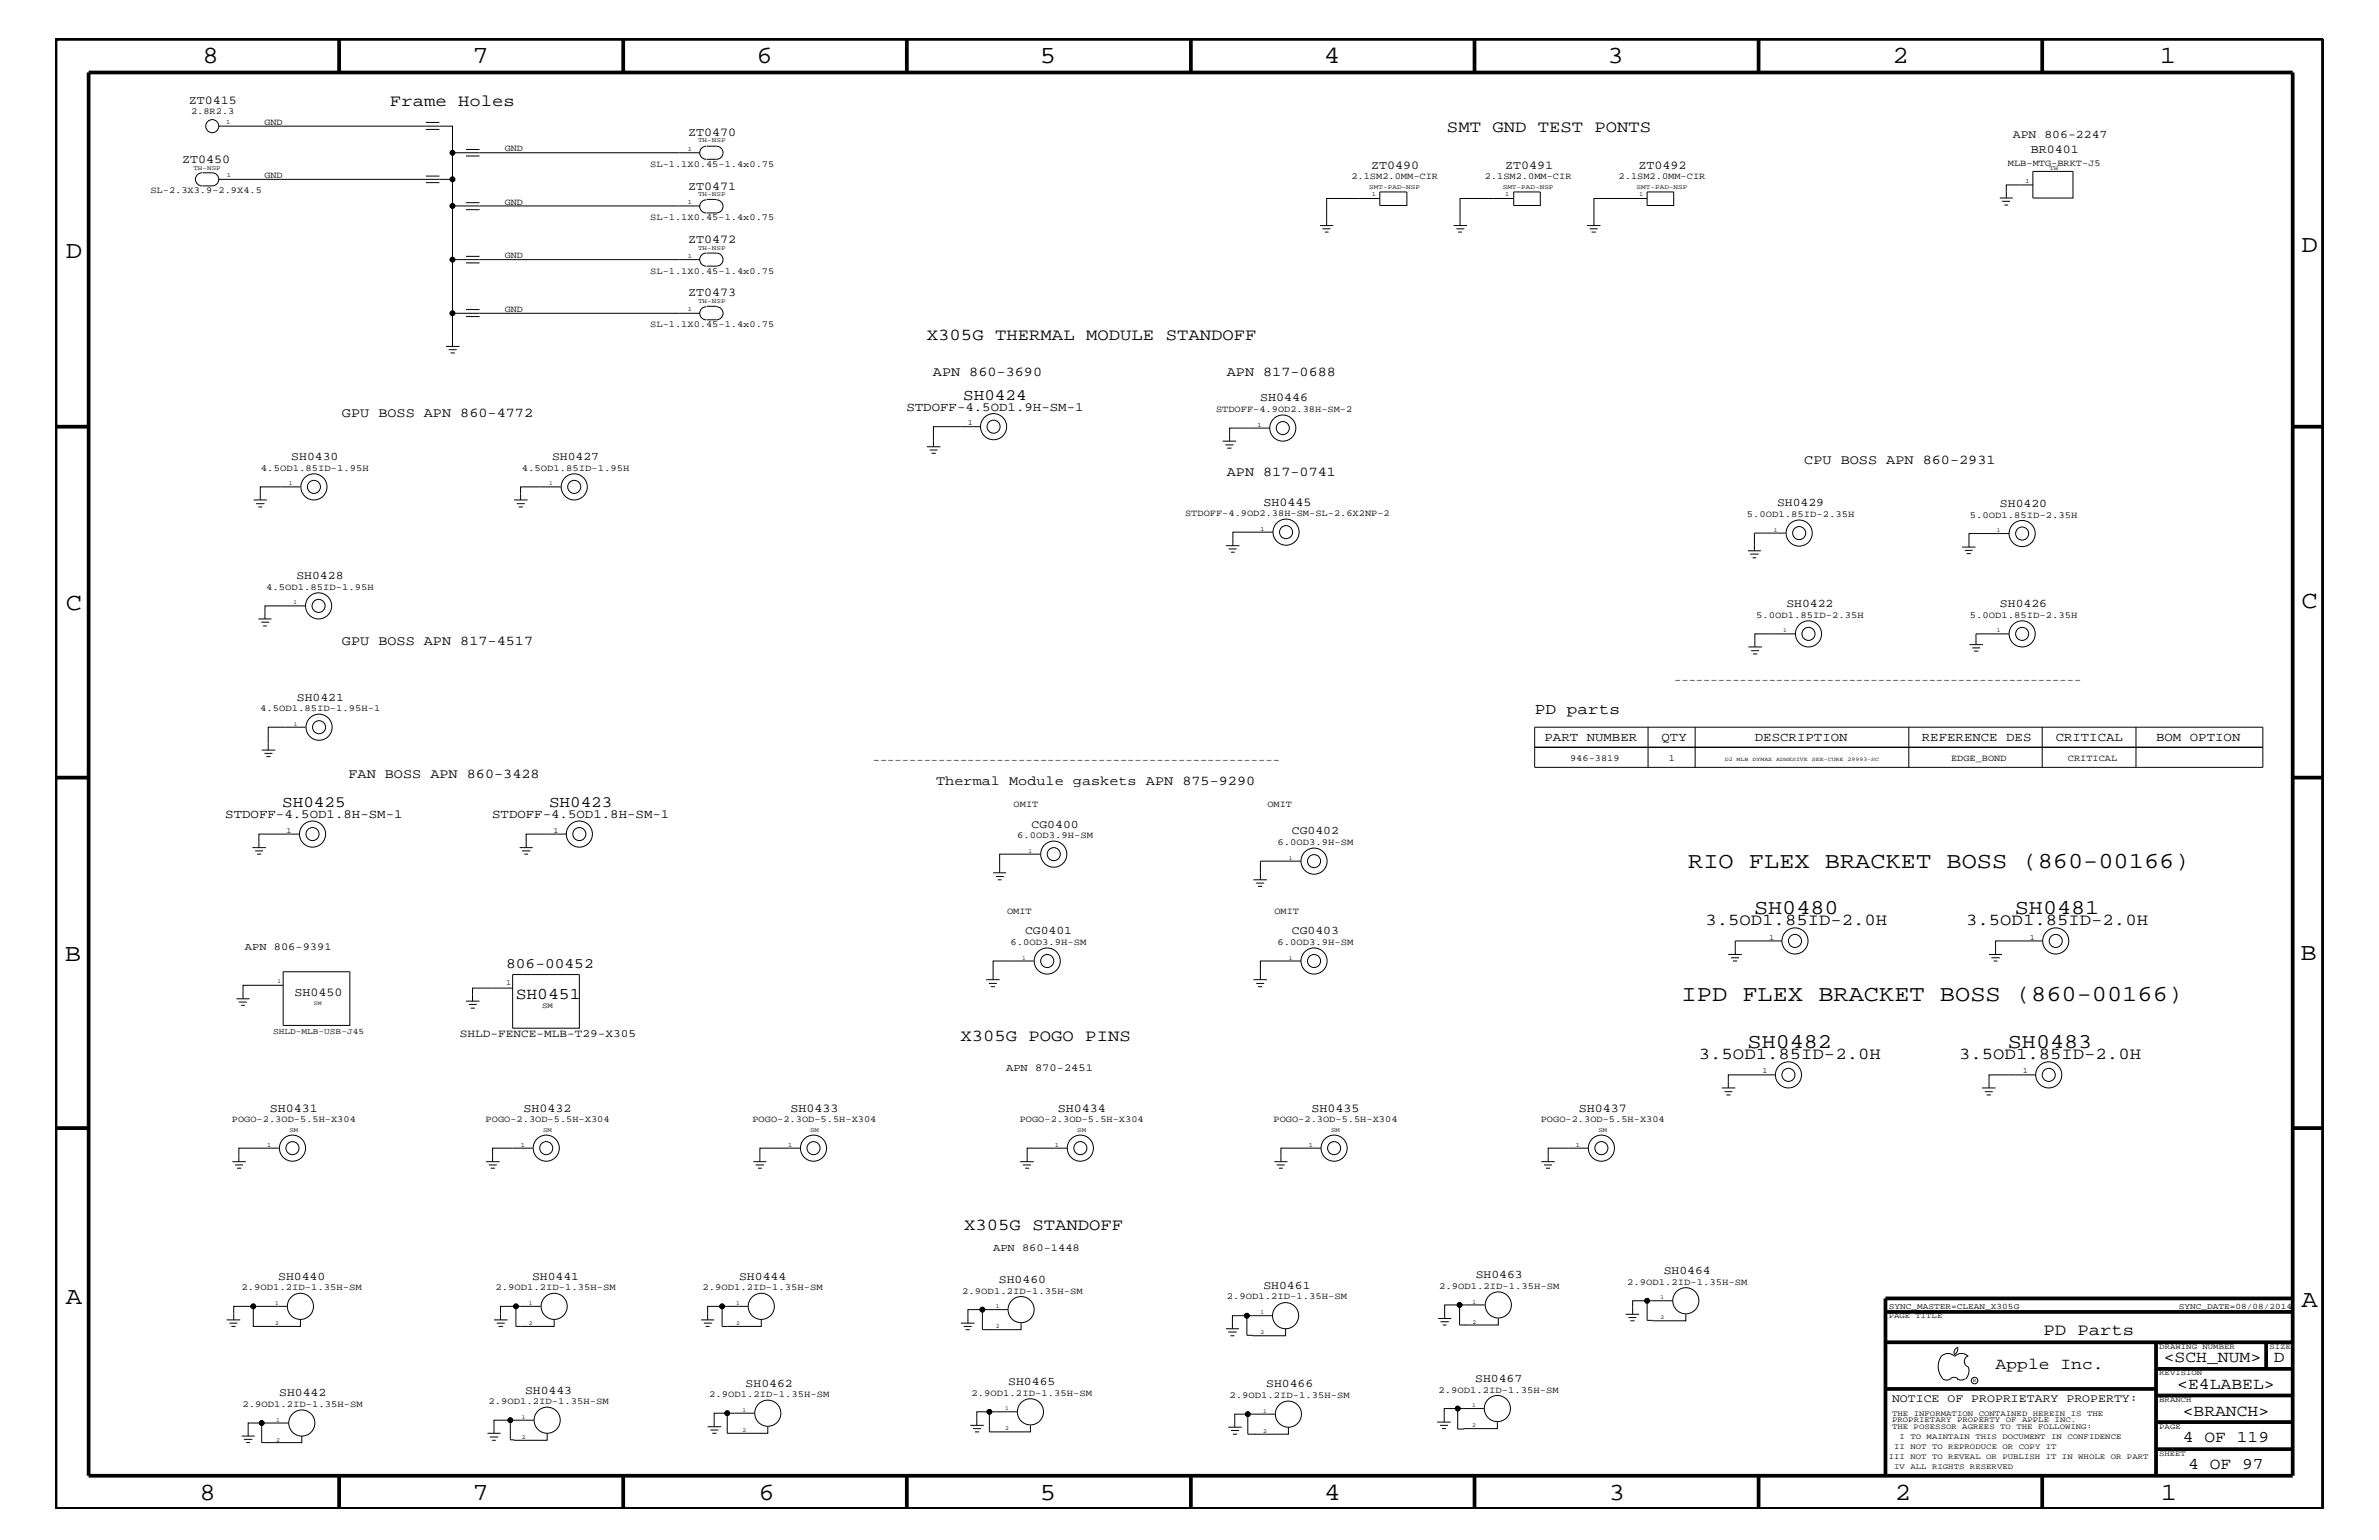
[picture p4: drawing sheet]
<svg xmlns="http://www.w3.org/2000/svg" width="432mm" height="279mm" viewBox="0 0 432 279" stroke-linecap="round" stroke-linejoin="round" font-family="sans-serif">
<defs><g id="words">
<g font-size="4.5">
<text x="36.7" y="11.5">8</text>
<text x="85.8" y="11.5">7</text>
<text x="137.3" y="11.5">6</text>
<text x="188.7" y="11.5">5</text>
<text x="240.3" y="11.5">4</text>
<text x="291.8" y="11.5">3</text>
<text x="343.5" y="11.5">2</text>
<text x="392" y="11.5">1</text>
<text x="11.9" y="46.8">D</text>
<text x="417.7" y="45.7">D</text>
<text x="11.9" y="110.6">C</text>
<text x="417.7" y="110.3">C</text>
<text x="11.8" y="174.3">B</text>
<text x="417.6" y="174.2">B</text>
<text x="11.9" y="236.7">A</text>
<text x="417.7" y="237.1">A</text>
<text x="36.2" y="272.1">8</text>
<text x="85.8" y="272.1">7</text>
<text x="137.7" y="272.1">6</text>
<text x="188.7" y="272.1">5</text>
<text x="240.4" y="272.1">4</text>
<text x="292" y="272.1">3</text>
<text x="343.9" y="272.1">2</text>
<text x="392.2" y="272.1">1</text>
</g>
<g font-size="4.1">
<text x="306.4" y="157.4">RIO FLEX BRACKET BOSS (860-00166)</text>
<text x="305.2" y="181.6">IPD FLEX BRACKET BOSS (860-00166)</text>
</g>
<g font-size="3.8">
<text x="318.4" y="165.9">SH0480</text>
<text x="365.7" y="165.9">SH0481</text>
<text x="317.2" y="190.2">SH0482</text>
<text x="364.4" y="190.2">SH0483</text>
</g>
<g font-size="3">
<text x="70.8" y="19.2">Frame Holes</text>
<text x="262.6" y="23.9">SMT GND TEST PONTS</text>
<text x="168.2" y="61.7">X305G THERMAL MODULE STANDOFF</text>
<text x="309.5" y="167.8">3.5OD1.85ID-2.0H</text>
<text x="356.9" y="167.8">3.5OD1.85ID-2.0H</text>
<text x="93.6" y="181.2">SH0451</text>
<text x="174.3" y="188.9">X305G POGO PINS</text>
<text x="308.4" y="192.1">3.5OD1.85ID-2.0H</text>
<text x="355.6" y="192.1">3.5OD1.85ID-2.0H</text>
<text x="175" y="223.1">X305G STANDOFF</text>
<text x="370.9" y="242.3">PD Parts</text>
<text x="362.2" y="248.4">Apple Inc.</text>
<text x="392.7" y="247.1">&lt;SCH_NUM&gt;</text>
<text x="395.2" y="252">&lt;E4LABEL&gt;</text>
<text x="412.7" y="247.1">D</text>
<text x="396.2" y="256.8">&lt;BRANCH&gt;</text>
<text x="396.2" y="261.6">4 OF 119</text>
<text x="397.2" y="266.6">4 OF 97</text>
</g>
<g font-size="2.9">
<text x="174.8" y="72.6">SH0424</text>
<text x="278.6" y="129.6">PD parts</text>
<text x="51.2" y="146.5">SH0425</text>
<text x="99.7" y="146.5">SH0423</text>
</g>
<text font-size="2.6" x="91.9" y="175.6">806-00452</text>
<g font-size="2.5">
<text x="169.3" y="68.2">APN 860-3690</text>
<text x="222.7" y="68.2">APN 817-0688</text>
<text x="62.1" y="75.7">GPU BOSS APN 860-4772</text>
<text x="222.7" y="86.4">APN 817-0741</text>
<text x="327.5" y="84.2">CPU BOSS APN 860-2931</text>
<text x="62.1" y="117">GPU BOSS APN 817-4517</text>
<text x="63.2" y="141.2">FAN BOSS APN 860-3428</text>
<text x="169.9" y="142.4">Thermal Module gaskets APN 875-9290</text>
</g>
<g font-size="2.3">
<text x="164.5" y="74.5">STDOFF-4.5OD1.9H-SM-1</text>
<text x="280.3" y="134.4">PART NUMBER</text>
<text x="301.6" y="134.4">QTY</text>
<text x="318.5" y="134.4">DESCRIPTION</text>
<text x="348.8" y="134.4">REFERENCE DES</text>
<text x="373.1" y="134.4">CRITICAL</text>
<text x="391.3" y="134.4">BOM OPTION</text>
<text x="40.9" y="148.4">STDOFF-4.5OD1.8H-SM-1</text>
<text x="89.3" y="148.4">STDOFF-4.5OD1.8H-SM-1</text>
</g>
<g font-size="2.2">
<text x="34.2" y="18.8">ZT0415</text>
<text x="33.1" y="29.5">ZT0450</text>
<text x="124.9" y="24.7">ZT0470</text>
<text x="368.6" y="27.8">BR0401</text>
<text x="124.9" y="34.4">ZT0471</text>
<text x="248.9" y="30.6">ZT0490</text>
<text x="273.2" y="30.6">ZT0491</text>
<text x="297.4" y="30.6">ZT0492</text>
<text x="124.9" y="44.1">ZT0472</text>
<text x="124.9" y="53.8">ZT0473</text>
<text x="228.7" y="72.8">SH0446</text>
<text x="229.3" y="91.7">SH0445</text>
<text x="53.5" y="180.7">SH0450</text>
<text x="49" y="201.7">SH0431</text>
<text x="95" y="201.7">SH0432</text>
<text x="143.5" y="201.7">SH0433</text>
<text x="192" y="201.7">SH0434</text>
<text x="238" y="201.7">SH0435</text>
<text x="286.6" y="201.7">SH0437</text>
</g>
<g font-size="2.1">
<text x="365.3" y="25">APN 806-2247</text>
<text x="52.9" y="83.5">SH0430</text>
<text x="100.2" y="83.5">SH0427</text>
<text x="322.5" y="91.8">SH0429</text>
<text x="363" y="92">SH0420</text>
<text x="53.8" y="105">SH0428</text>
<text x="324.2" y="110.2">SH0422</text>
<text x="363" y="110.2">SH0426</text>
<text x="53.9" y="127.1">SH0421</text>
<text x="187.2" y="150.1">CG0400</text>
<text x="234.5" y="151.3">CG0402</text>
<text x="186.1" y="169.5">CG0401</text>
<text x="234.5" y="169.5">CG0403</text>
<text x="50.5" y="232.2">SH0440</text>
<text x="96.6" y="232.2">SH0441</text>
<text x="134.2" y="232.2">SH0444</text>
<text x="181.3" y="232.8">SH0460</text>
<text x="229.3" y="233.8">SH0461</text>
<text x="267.8" y="231.9">SH0463</text>
<text x="302" y="231.2">SH0464</text>
<text x="135.3" y="251.6">SH0462</text>
<text x="183" y="251.3">SH0465</text>
<text x="229.8" y="251.7">SH0466</text>
<text x="267.8" y="250.7">SH0467</text>
<text x="50.7" y="253.3">SH0442</text>
<text x="95.3" y="252.8">SH0443</text>
<text x="343.4" y="254.4">NOTICE OF PROPRIETARY PROPERTY:</text>
</g>
<text font-size="2" x="83.5" y="188.1">SHLD-FENCE-MLB-T29-X305</text>
<g font-size="1.9">
<text x="303.9" y="123.9">--------------------------------------------------------</text>
<text x="158.4" y="138.5">--------------------------------------------------------</text>
<text x="44.5" y="172.4">APN 806-9391</text>
<text x="182.6" y="194.3">APN 870-2451</text>
<text x="180.3" y="227">APN 860-1448</text>
</g>
<g font-size="1.7">
<text x="34.7" y="20.7">2.8R2.3</text>
<text x="48" y="22.6">GND</text>
<text x="91.6" y="27.5">GND</text>
<text x="27.3" y="35.1">SL-2.3X3.9-2.9X4.5</text>
<text x="48" y="32.3">GND</text>
<text x="118" y="30.3">SL-1.1X0.45-1.4x0.75</text>
<text x="245.3" y="32.5">2.1SM2.0MM-CIR</text>
<text x="269.5" y="32.5">2.1SM2.0MM-CIR</text>
<text x="293.8" y="32.5">2.1SM2.0MM-CIR</text>
<text x="364.4" y="30.1">MLB-MTG-BRKT-J5</text>
<text x="91.6" y="37.2">GND</text>
<text x="118" y="40">SL-1.1X0.45-1.4x0.75</text>
<text x="91.6" y="46.8">GND</text>
<text x="118" y="49.6">SL-1.1X0.45-1.4x0.75</text>
<text x="91.6" y="56.6">GND</text>
<text x="118" y="59.4">SL-1.1X0.45-1.4x0.75</text>
<text x="220.7" y="74.7">STDOFF-4.9OD2.38H-SM-2</text>
<text x="47.4" y="85.4">4.5OD1.85ID-1.95H</text>
<text x="94.7" y="85.4">4.5OD1.85ID-1.95H</text>
<text x="215.1" y="93.7">STDOFF-4.9OD2.38H-SM-SL-2.6X2NP-2</text>
<text x="317" y="93.8">5.0OD1.85ID-2.35H</text>
<text x="357.5" y="93.9">5.0OD1.85ID-2.35H</text>
<text x="48.3" y="107">4.5OD1.85ID-1.95H</text>
<text x="318.7" y="112">5.0OD1.85ID-2.35H</text>
<text x="357.5" y="112">5.0OD1.85ID-2.35H</text>
<text x="47.2" y="129.1">4.5OD1.85ID-1.95H-1</text>
<text x="285" y="138">946-3819</text>
<text x="302.9" y="138">1</text>
<text x="354.1" y="138">EDGE_BOND</text>
<text x="375.3" y="138">CRITICAL</text>
<text x="184" y="146.5">OMIT</text>
<text x="230" y="146.5">OMIT</text>
<text x="184.6" y="152.1">6.0OD3.9H-SM</text>
<text x="231.9" y="153.3">6.0OD3.9H-SM</text>
<text x="182.8" y="165.9">OMIT</text>
<text x="231.3" y="165.9">OMIT</text>
<text x="183.4" y="171.5">6.0OD3.9H-SM</text>
<text x="231.9" y="171.5">6.0OD3.9H-SM</text>
<text x="42.1" y="203.6">POGO-2.3OD-5.5H-X304</text>
<text x="88.1" y="203.6">POGO-2.3OD-5.5H-X304</text>
<text x="136.6" y="203.6">POGO-2.3OD-5.5H-X304</text>
<text x="185.1" y="203.6">POGO-2.3OD-5.5H-X304</text>
<text x="231.1" y="203.6">POGO-2.3OD-5.5H-X304</text>
<text x="279.7" y="203.6">POGO-2.3OD-5.5H-X304</text>
<text x="261.2" y="233.9">2.9OD1.2ID-1.35H-SM</text>
<text x="295.3" y="233.1">2.9OD1.2ID-1.35H-SM</text>
<text x="43.9" y="234.1">2.9OD1.2ID-1.35H-SM</text>
<text x="89.9" y="234.1">2.9OD1.2ID-1.35H-SM</text>
<text x="127.5" y="234.1">2.9OD1.2ID-1.35H-SM</text>
<text x="174.7" y="234.7">2.9OD1.2ID-1.35H-SM</text>
<text x="222.7" y="235.7">2.9OD1.2ID-1.35H-SM</text>
<text x="44" y="255.2">2.9OD1.2ID-1.35H-SM</text>
<text x="88.6" y="254.7">2.9OD1.2ID-1.35H-SM</text>
<text x="128.7" y="253.5">2.9OD1.2ID-1.35H-SM</text>
<text x="176.4" y="253.3">2.9OD1.2ID-1.35H-SM</text>
<text x="223.2" y="253.6">2.9OD1.2ID-1.35H-SM</text>
<text x="261.1" y="252.7">2.9OD1.2ID-1.35H-SM</text>
</g>
<g font-size="1.5">
<text x="49.6" y="187.6">SHLD-MLB-USB-J45</text>
<text x="342.8" y="237.4">SYNC_MASTER=CLEAN_X305G</text>
<text x="395.5" y="237.4">SYNC_DATE=08/08/2014</text>
</g>
<g font-size="1.4">
<text x="175.6" y="77.2">1</text>
<text x="52" y="151.1">1</text>
<text x="100.5" y="151.1">1</text>
<text x="321.1" y="170.5">1</text>
<text x="368.4" y="170.5">1</text>
<text x="91.9" y="178.8">1</text>
<text x="98.4" y="182.9">SM</text>
<text x="319.9" y="194.8">1</text>
<text x="367.2" y="194.8">1</text>
<text x="342.8" y="239.2">PAGE TITLE</text>
<text x="391.9" y="244.7">DRAWING NUMBER</text>
<text x="411.9" y="244.7">SIZE</text>
<text x="391.9" y="249.5">REVISION</text>
<text x="343.4" y="256.8">THE INFORMATION CONTAINED HEREIN IS THE</text>
<text x="391.9" y="254.4">BRANCH</text>
<text x="343.4" y="258">PROPRIETARY PROPERTY OF APPLE INC.</text>
<text x="343.4" y="259.3">THE POSESSOR AGREES TO THE FOLLOWING:</text>
<text x="343.8" y="262.9">II NOT TO REPRODUCE OR COPY IT</text>
<text x="344.8" y="261.1">I TO MAINTAIN THIS DOCUMENT IN CONFIDENCE</text>
<text x="391.9" y="259.3">PAGE</text>
<text x="342.8" y="264.7">III NOT TO REVEAL OR PUBLISH IT IN WHOLE OR PART</text>
<text x="343.8" y="266.6">IV ALL RIGHTS RESERVED</text>
<text x="391.9" y="264.1">SHEET</text>
</g>
<g font-size="1.2">
<text x="41" y="22.5">1</text>
<text x="124.8" y="27.4">1</text>
<text x="126.7" y="25.9">TH-NSP</text>
<text x="35.1" y="30.8">TH-NSP</text>
<text x="41.2" y="32.2">1</text>
<text x="126.7" y="35.6">TH-NSP</text>
<text x="248.5" y="34.2">SMT-PAD-NSP</text>
<text x="249" y="35.6">1</text>
<text x="272.8" y="34.2">SMT-PAD-NSP</text>
<text x="273.2" y="35.6">1</text>
<text x="297.1" y="34.2">SMT-PAD-NSP</text>
<text x="297.5" y="35.6">1</text>
<text x="367.6" y="33.2">1</text>
<text x="372" y="30.8">TH</text>
<text x="124.8" y="37">1</text>
<text x="124.8" y="46.8">1</text>
<text x="126.7" y="45.3">TH-NSP</text>
<text x="124.8" y="56.4">1</text>
<text x="126.7" y="55">TH-NSP</text>
<text x="228.2" y="77.4">1</text>
<text x="228.8" y="96.3">1</text>
<text x="48.5" y="208.1">1</text>
<text x="52.5" y="205.3">SM</text>
<text x="94.5" y="208.1">1</text>
<text x="98.6" y="205.3">SM</text>
<text x="143" y="208.1">1</text>
<text x="147" y="205.3">SM</text>
<text x="191.5" y="208.1">1</text>
<text x="195.5" y="205.3">SM</text>
<text x="237.5" y="208.1">1</text>
<text x="241.6" y="205.3">SM</text>
<text x="286" y="208.1">1</text>
<text x="290.1" y="205.3">SM</text>
</g>
<g font-size="1.1">
<text x="52.4" y="88.1">1</text>
<text x="99.7" y="88.1">1</text>
<text x="322" y="96.5">1</text>
<text x="362.5" y="96.5">1</text>
<text x="53.3" y="109.7">1</text>
<text x="323.7" y="114.8">1</text>
<text x="362.5" y="114.8">1</text>
<text x="53.3" y="131.7">1</text>
<text x="186.7" y="154.7">1</text>
<text x="233.9" y="156">1</text>
<text x="50.4" y="178.3">1</text>
<text x="185.5" y="174.2">1</text>
<text x="233.9" y="174.2">1</text>
<text x="56.9" y="182.4">SM</text>
<text x="50" y="236.8">1</text>
<text x="96" y="236.8">1</text>
<text x="133.6" y="236.8">1</text>
<text x="180.8" y="237.3">1</text>
<text x="228.8" y="238.4">1</text>
<text x="267.3" y="236.5">1</text>
<text x="301.4" y="239.4">2</text>
<text x="301.4" y="235.7">1</text>
<text x="50" y="240.4">2</text>
<text x="96" y="240.4">2</text>
<text x="133.6" y="240.4">2</text>
<text x="180.8" y="241">2</text>
<text x="228.8" y="242.1">2</text>
<text x="267.3" y="240.1">2</text>
<text x="50.1" y="257.9">1</text>
<text x="94.7" y="257.4">1</text>
<text x="134.8" y="256.2">1</text>
<text x="182.5" y="255.9">1</text>
<text x="229.3" y="256.3">1</text>
<text x="267.2" y="255.3">1</text>
<text x="50.1" y="261.6">2</text>
<text x="94.7" y="261.1">2</text>
<text x="134.8" y="259.9">2</text>
<text x="182.5" y="259.5">2</text>
<text x="229.3" y="260">2</text>
<text x="267.2" y="258.9">2</text>
</g>
<g font-size="1">
<text x="313.1" y="138">D2</text>
<text x="315.2" y="138">MLB</text>
<text x="318.1" y="138">DYMAX</text>
<text x="322.4" y="138">ADHESIVE</text>
<text x="328.9" y="138">SEE-CURE</text>
<text x="335.3" y="138">29993-SC</text>
<text x="358.1" y="250.7">R</text>
</g>
</g></defs>
<g fill="none" stroke="#000" stroke-width=".18">
<path d="M36.7 31.4a1.19 1.19 0 0 0-1.2 1.1 1.19 1.19 0 0 0 1.2 1.2M36.7 31.4h1.8a1.19 1.19 0 0 1 1.2 1.1 1.19 1.19 0 0 1-1.2 1.2h-1.8M39.7 32.5h42.4v4.9h44.9M39.7 22.9h42.4v4.8h44.9M77.3 31.9h2.5M77.3 33.1h2.5M77.3 22.2h2.5M77.3 23.5h2.5M82.1 27.7v4.8M82.1 37.4v9.7M84.6 27.1h2.4M84.6 28.3h2.4"/>
<path d="M84.6 36.8h2.4M84.6 38h2.4M128.2 26.5a1.19 1.19 0 0 0-1.2 1.2 1.19 1.19 0 0 0 1.2 1.2M128.2 36.3a1.19 1.19 0 0 0-1.2 1.2 1.19 1.19 0 0 0 1.2 1.1M128.3 26.5h1.7a1.19 1.19 0 0 1 1.2 1.2 1.19 1.19 0 0 1-1.2 1.2h-1.7M128.3 36.2h1.7M130 36.3a1.19 1.19 0 0 1 1.2 1.2 1.19 1.19 0 0 1-1.2 1.1h-1.7M250.4 34.8h5v2.5h-5zM250.4 36h-9.6v4.9M274.7 34.8h4.9v2.5h-4.9zM274.7 36h-9.7v4.9M299 34.8h4.8v2.5h-4.8z"/>
<path d="M299 36h-9.7v4.9M363 35.9h2.3M363.4 36.5h1.4M363.8 37.2h.7M369 31.1h7.3v4.8h-7.3zM369 33.6h-4.8v2.3M82.1 56.8v6.1M84.6 56.2h2.4M84.6 57.4h2.4M84.6 46.5h2.4M84.6 47.7h2.4M127 47.1h-44.9v9.7h44.9"/>
<path d="M128.2 45.9a1.19 1.19 0 0 0-1.2 1.2 1.19 1.19 0 0 0 1.2 1.2M128.2 55.7a1.19 1.19 0 0 0-1.2 1.1 1.19 1.19 0 0 0 1.2 1.2M128.3 45.9h1.7a1.19 1.19 0 0 1 1.2 1.2 1.19 1.19 0 0 1-1.2 1.2h-1.7M128.3 55.6h1.7M130 55.7a1.19 1.19 0 0 1 1.2 1.1 1.19 1.19 0 0 1-1.2 1.2h-1.7M239.6 40.9h2.4M240 41.5h1.5M240.5 42.1h.6M263.8 40.9h2.5M264.3 41.5h1.5M264.7 42.1h.6M288 40.9h2.5"/>
<path d="M288.5 41.5h1.5M288.9 42.1h.7M80.9 62.9h2.5M81.4 63.4h1.5M81.8 64h.8M178 77.4h-8.6v3.7M230.5 77.7h-7.3v2.3M46.1 90.7h2.3M46.5 91.4h1.5M46.9 92h.7M54.5 88.3h-7.3v2.4M93.3 90.7h2.5"/>
<path d="M93.8 91.4h1.5M94.1 92h.8M101.8 88.3h-7.3v2.4M168.2 81.1h2.5M168.7 81.6h1.5M169.1 82.2h.7M221.9 80h2.5M222.4 80.7h1.5M222.5 99h2.5M222.8 81.3h.7M223 99.6h1.5M231.1 96.5h-7.3v2.5"/>
<path d="M317.2 99.9h2.4M324.1 96.7h-5.7v3.2M356.1 99.3h2.5M356.6 99.9h1.5M364.7 96.8h-7.3v2.5M46.9 112.3h2.4M47.4 112.9h1.5M47.8 113.6h.6M55.4 109.9h-7.3v2.4M223.4 100.2h.7M317.3 117.4h2.5M317.7 100.5h1.5"/>
<path d="M317.8 118.1h1.5M318.1 101.2h.7M318.2 118.6h.7M325.8 115h-7.3v2.4M357 100.4h.7M357.5 117h2.4M358 117.5h1.4M358.3 118.1h.8M364.7 115h-6.1v2M47.5 136.1h2.5M48 136.7h1.4M48.3 137.3h.8"/>
<path d="M55.5 131.9h-6.8v4.2M278.6 131.9h132.1v7.3h-132.1zM278.6 135.6h132.1M299.1 131.9v7.3M307.7 131.9v7.3M346.5 131.9v7.3M370.7 131.9v7.3M387.7 131.9v7.3M45.8 153.8h2.5M46.3 154.4h1.5M46.7 155h.7M54.3 151.3h-7.3v2.5"/>
<path d="M94.3 153.8h2.4M94.7 154.4h1.6M95.2 155h.6M102.8 151.3h-7.3v2.5M180.3 158.4h2.3M180.8 159h1.4M181.1 159.6h.7M188.8 155h-7.4v3.4M227.5 159.6h2.5M236.1 156.2h-7.3v3.4M51.4 176.3h12.1v9.7h-12.1zM51.4 178.8h-7.3v2.4"/>
<path d="M93 176.8h12.2v9.7h-12.2zM93 179.3h-7.2v2.3M179 177.7h2.4M179.5 178.4h1.4M179.8 179h.8M187.6 174.4h-7.3v3.3M227.5 177.7h2.5M228 178.4h1.4M228 160.2h1.4M228.3 179h.8M228.3 160.8h.8M236.1 174.4h-7.3v3.3"/>
<path d="M313.7 173.2h2.4M314.2 173.8h1.4M314.5 174.4h.8M323.4 170.7h-8.4v2.5M361 173.2h2.4M361.4 173.8h1.6M361.9 174.4h.6M370.7 170.7h-8.5v2.5M42.9 181.2h2.4M43.3 181.8h1.5M43.8 182.4h.7M84.6 181.6h2.4"/>
<path d="M85.1 182.2h1.4M85.4 182.9h.8M312.5 197.4h2.5M313 198.1h1.5M313.4 198.7h.7M322.2 195h-8.5v2.4M359.7 197.4h2.5M360.3 198.1h1.4M360.6 198.7h.8M369.5 195h-8.5v2.4M42.2 210.8h2.4M42.7 211.4h1.4"/>
<path d="M43 211.9h.8M50.6 208.3h-7.3v2.5M88.2 210.8h2.5M88.7 211.4h1.5M89.1 211.9h.7M96.7 208.3h-7.3v2.5M136.7 210.8h2.4M137.2 211.4h1.5M137.6 211.9h.7M145.2 208.3h-7.3v2.5M185.2 210.8h2.4M185.7 211.4h1.4"/>
<path d="M186.1 211.9h.7M193.7 208.3h-7.3v2.5M231.3 210.8h2.4M231.7 211.4h1.5M232.2 211.9h.6M239.8 208.3h-7.3v2.5M279.7 210.8h2.5M280.2 211.4h1.5M280.6 211.9h.7M288.3 208.3h-7.3v2.5M41.1 239.5h2.5M46 237v3.7h8.5v-1.2"/>
<path d="M52.1 237h-9.7v2.5M89.7 239.5h2.4M93.6 237v3.7h7v-1.2M98.1 237h-7.3v2.5M127.3 239.5h2.3M131.1 237v3.7h7.1v-1.2M135.7 237h-7.3v2.5M178.3 237.6v3.6h1M183 237.6h-7.3v2.5M226.3 238.7v3.6h7v-1.2M231 238.7h-7.3v2.4M261 239.2h2.4"/>
<path d="M261.5 239.8h1.5M264.9 236.8v3.6h1M269.5 236.8h-7.3v2.4M271.9 239.2v1.2h-6M295.1 238.4h2.4M295.6 239h1.4M295.9 239.6h.8M299 236v3.6h7v-1.2M303.6 236h-7.3v2.4M41.7 240.1h1.4M42 240.7h.8M47.5 258.2v3.5h1.2"/>
<path d="M52.3 258.2h-7.3v2.3M90.2 240.1h1.4M90.5 240.7h.8M92.6 257.7v3.5l6.7 .1v-1.3M96.9 257.7h-7.2v2.3M127.8 240.1h1.4M128.1 240.7h.7M128.4 258.9h2.5M128.9 259.4h1.5M132 256.4v3.6h7.4v-1.1M136.9 256.4h-7.3v2.5M174.4 240.1h2.5"/>
<path d="M174.9 240.7h1.5M175.3 241.2h.7M176.1 258.6h2.5M176.6 259.2h1.5M177 259.8h.7M179.4 241.2h-.1M179.6 256.1v3.7h7.4v-1.2M184.6 256.1h-7.3v2.5M185.3 240.1v1.1h-6M222.5 241.1h2.4M222.9 241.7h1.6M222.9 258.9h2.5"/>
<path d="M223.4 242.3h.6M223.4 259.5h1.5M226.5 256.6v3.6h1.3M231.4 256.6h-7.3v2.3M233.8 258.9v1.3h-6M260.9 258h2.4M261.4 258.6h1.4M261.7 259.2h.8M261.9 240.4h.7M264.6 255.6v3.7l7.2-.1v-1.2M265.9 240.3v.1M269.3 255.6h-7.2v2.4"/>
<path d="M352.3 246.1a1.72 1.72 0 0 1 2.5 0 1.69 1.69 0 0 1 2.4 0M352.4 246a3.2 3.2 0 0 0 .4 4.3l.8 .1 .4-.2M354 250.2l.7-.3 .7 .3M355.2 250.2l.7 .2 .7-.2M355.3 244.4v.3a1.18 1.18 0 0 1-.6 1.1M355.4 244.4a.99 .99 0 0 0-.6 1.4M357.2 246a1.04 1.04 0 0 0-.7 1 1.04 1.04 0 0 0 .7 1M357.3 248l.1 .7a2.11 2.11 0 0 1-.6 1.5M43.9 260.5h2.3M44.3 261.1h1.5M44.7 261.7h.7M48.8 261.6l-.1 .1"/>
<path d="M54.8 260.5v1.2h-6.1M88.5 260h2.3M88.9 260.7h1.5M89.3 261.3h.7M129.3 260h.7M223.8 260.2h.7M227.8 260.1v.1"/>
<circle cx="38.5" cy="22.9" r="1.19"/>
<circle cx="82.1" cy="37.4" r=".42"/>
<circle cx="82.1" cy="27.7" r=".42"/>
<circle cx="82.1" cy="32.5" r=".42"/>
<circle cx="82.1" cy="47.1" r=".42"/>
<circle cx="82.1" cy="56.8" r=".42"/>
<circle cx="180.3" cy="77.4" r="1.19"/>
<circle cx="180.3" cy="77.4" r="2.37"/>
<circle cx="232.8" cy="77.7" r="1.19"/>
<circle cx="232.8" cy="77.7" r="2.37"/>
<circle cx="57" cy="88.3" r="1.19"/>
<circle cx="57" cy="88.3" r="2.37"/>
<circle cx="104.2" cy="88.3" r="1.19"/>
<circle cx="104.2" cy="88.3" r="2.37"/>
<circle cx="233.4" cy="96.5" r="1.19"/>
<circle cx="233.4" cy="96.5" r="2.37"/>
<circle cx="326.6" cy="96.7" r="2.37"/>
<circle cx="326.6" cy="96.7" r="1.19"/>
<circle cx="367" cy="96.8" r="1.19"/>
<circle cx="367" cy="96.8" r="2.37"/>
<circle cx="57.8" cy="109.9" r="1.19"/>
<circle cx="57.8" cy="109.9" r="2.37"/>
<circle cx="328.3" cy="115" r="2.37"/>
<circle cx="328.3" cy="115" r="1.19"/>
<circle cx="367" cy="115" r="1.19"/>
<circle cx="367" cy="115" r="2.37"/>
<circle cx="57.9" cy="131.9" r="1.19"/>
<circle cx="57.9" cy="131.9" r="2.37"/>
<circle cx="56.7" cy="151.3" r="1.19"/>
<circle cx="56.7" cy="151.3" r="2.37"/>
<circle cx="105.2" cy="151.3" r="1.19"/>
<circle cx="105.2" cy="151.3" r="2.37"/>
<circle cx="191.3" cy="155" r="2.37"/>
<circle cx="191.3" cy="155" r="1.19"/>
<circle cx="238.5" cy="156.2" r="1.19"/>
<circle cx="238.5" cy="156.2" r="2.37"/>
<circle cx="190.1" cy="174.4" r="1.19"/>
<circle cx="190.1" cy="174.4" r="2.37"/>
<circle cx="238.5" cy="174.4" r="1.19"/>
<circle cx="238.5" cy="174.4" r="2.37"/>
<circle cx="325.8" cy="170.7" r="1.19"/>
<circle cx="325.8" cy="170.7" r="2.37"/>
<circle cx="373.1" cy="170.7" r="1.19"/>
<circle cx="373.1" cy="170.7" r="2.37"/>
<circle cx="324.6" cy="195" r="2.37"/>
<circle cx="324.6" cy="195" r="1.19"/>
<circle cx="371.9" cy="195" r="1.19"/>
<circle cx="371.9" cy="195" r="2.37"/>
<circle cx="53.1" cy="208.3" r="1.19"/>
<circle cx="53.1" cy="208.3" r="2.37"/>
<circle cx="99.1" cy="208.3" r="1.19"/>
<circle cx="99.1" cy="208.3" r="2.37"/>
<circle cx="147.7" cy="208.3" r="2.37"/>
<circle cx="147.7" cy="208.3" r="1.19"/>
<circle cx="196.1" cy="208.3" r="1.19"/>
<circle cx="196.1" cy="208.3" r="2.37"/>
<circle cx="242.1" cy="208.3" r="1.19"/>
<circle cx="242.1" cy="208.3" r="2.37"/>
<circle cx="290.7" cy="208.3" r="1.19"/>
<circle cx="290.7" cy="208.3" r="2.37"/>
<circle cx="46" cy="237" r=".42"/>
<circle cx="54.5" cy="237" r="2.37"/>
<circle cx="93.6" cy="237" r=".42"/>
<circle cx="100.6" cy="237" r="2.37"/>
<circle cx="131.1" cy="237" r=".42"/>
<circle cx="138.2" cy="237" r="2.37"/>
<circle cx="178.3" cy="237.6" r=".42"/>
<circle cx="185.3" cy="237.6" r="2.37"/>
<circle cx="226.3" cy="238.7" r=".42"/>
<circle cx="233.3" cy="238.7" r="2.37"/>
<circle cx="264.9" cy="236.8" r=".42"/>
<circle cx="271.9" cy="236.8" r="2.37"/>
<circle cx="299" cy="236" r=".42"/>
<circle cx="306" cy="236" r="2.37"/>
<circle cx="47.5" cy="258.2" r=".42"/>
<circle cx="54.8" cy="258.2" r="2.37"/>
<circle cx="92.6" cy="257.7" r=".42"/>
<circle cx="99.3" cy="257.7" r="2.37"/>
<circle cx="132" cy="256.4" r=".42"/>
<circle cx="139.4" cy="256.4" r="2.37"/>
<circle cx="179.6" cy="256.1" r=".42"/>
<circle cx="187" cy="256.1" r="2.37"/>
<circle cx="226.5" cy="256.6" r=".42"/>
<circle cx="233.8" cy="256.6" r="2.37"/>
<circle cx="264.6" cy="255.6" r=".42"/>
<circle cx="271.8" cy="255.6" r="2.37"/>
<circle cx="358.4" cy="250.5" r=".59"/>
</g>
<g fill="none" stroke="#000" stroke-width=".68" stroke-linecap="butt">
<path d="M10.1 7.1h411.5v266.7h-411.5zM16.1 13.2h400v254.5h-400zM61.6 7.1v6.1M113.1 7.1v6.1M164.6 7.1v6.1M216.2 7.1v6.1M267.6 7.1v6.1M319.2 7.1v6.1M370.7 7.1v6.1M10.1 77.4h6M416.1 77.4h5.5M10.1 141.1h6"/>
<path d="M416.1 141.1h5.5M10.1 204.7h6M416.1 204.7h5.5M342.2 238h73.9M416.1 235.6h-73.9v32.1M342.2 243.5h73.9M342.2 252h49.1M391.3 248.4h24.8M391.3 243.5v24.2M391.3 258h24.8M391.3 253.2h24.8M411.3 243.5v4.9"/>
<path d="M61.6 267.7v6.1M113.1 267.7v6.1M164.6 267.7v6.1M216.2 268v5.8M267.6 267.7v6.1M319.2 267.7v6.1M370.7 267.7v6.1M391.3 262.9h24.8"/>
</g>
<g fill="#000">
<circle cx="82.1" cy="37.4" r=".42"/>
<circle cx="82.1" cy="27.7" r=".42"/>
<circle cx="82.1" cy="32.5" r=".42"/>
<circle cx="82.1" cy="47.1" r=".42"/>
<circle cx="82.1" cy="56.8" r=".42"/>
<circle cx="46" cy="237" r=".42"/>
<circle cx="93.6" cy="237" r=".42"/>
<circle cx="131.1" cy="237" r=".42"/>
<circle cx="178.3" cy="237.6" r=".42"/>
<circle cx="226.3" cy="238.7" r=".42"/>
<circle cx="264.9" cy="236.8" r=".42"/>
<circle cx="299" cy="236" r=".42"/>
<circle cx="47.5" cy="258.2" r=".42"/>
<circle cx="92.6" cy="257.7" r=".42"/>
<circle cx="132" cy="256.4" r=".42"/>
<circle cx="179.6" cy="256.1" r=".42"/>
<circle cx="226.5" cy="256.6" r=".42"/>
<circle cx="264.6" cy="255.6" r=".42"/>
</g>
<use href="#words"/>
</svg>
